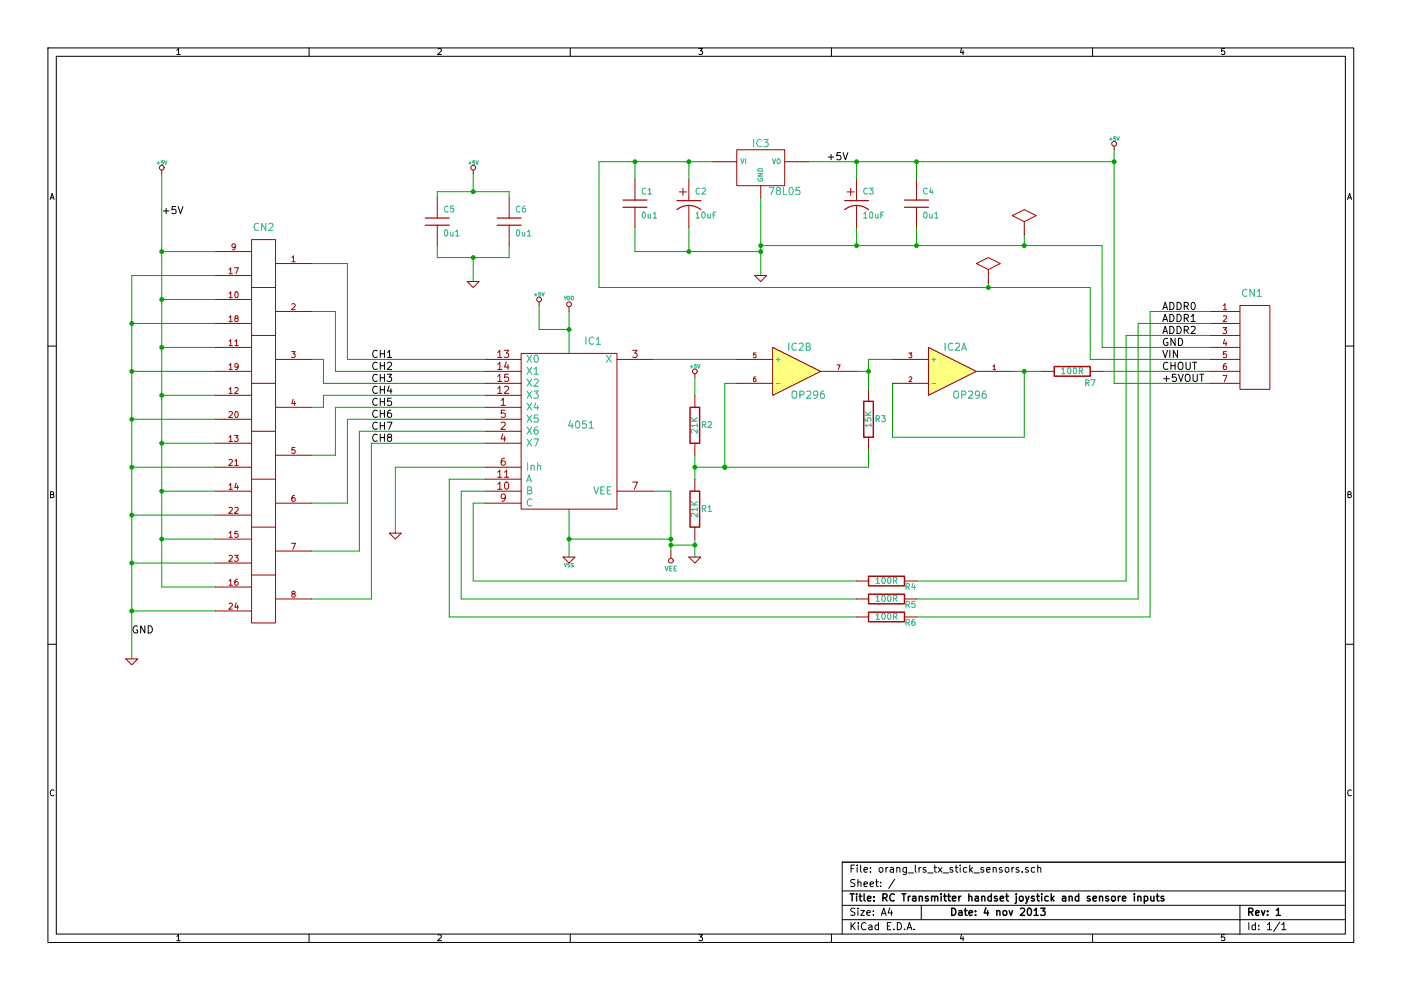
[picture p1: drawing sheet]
<svg xmlns="http://www.w3.org/2000/svg" width="297mm" height="210mm" viewBox="0 0 297 210" stroke-linecap="round" stroke-linejoin="round" font-family="sans-serif">
<g fill="none" stroke="#000" stroke-width=".21">
<path d="M10.2 10.2h276.8v189.6h-276.8zM11.9 11.9h273.3v186.1h-273.3zM37.5 10.7l.3-.4v1.3M37.5 11.6h.7M65.5 10.2v1.7M92.9 10.4l.4-.1 .3 .4-.8 .9h.8M120.9 10.2v1.7M148.2 10.3h.7l-.4 .5 .4 .1v.5l-.2 .2-.5-.2M176.3 10.2v1.7M203.9 10.2l-.3 1h.8M204.2 10.7v.9M231.6 10.2v1.7"/>
<path d="M259.6 10.3h-.6v.6l.2-.1 .4 .1v.5l-.1 .2-.5-.2M10.6 42.3l.4-1.3 .5 1.3M10.8 41.9h.6M285.7 42.3l.4-1.3 .5 1.3M285.9 41.9h.5M10.2 73.4h1.7M246.5 70.7l.5-1.5 .5 1.5M246.7 70.3h.7M247.3 79.7v1.2M248 69.2a.77 .77 0 0 1 .9 .8 .77 .77 0 0 1-.9 .7zM249.4 79.3h-.8l-.1 .8 .3-.2 .5 .1 .1 .2v.5l-.3 .2-.6-.2M249.6 69.2a.77 .77 0 0 1 .9 .8 .77 .77 0 0 1-.9 .7z"/>
<path d="M249.9 79.3l.5 1.6 .5-1.6M251.1 70l.7-.1 .2-.2-.1-.4-.2-.1h-.6v1.5M251.5 70l.5 .7M251.5 79.4a.5 .5 0 0 1 .5 0 .5 .5 0 0 1 .3 .5l-.1 .8-.3 .2a.53 .53 0 0 1-.6-.5v-.5zM252.5 69.3l.6-.1 .3 .4-.9 1.1h.9M253 79.3v1.3l.3 .3h.2l.3-.3v-1.3M254.4 79.3h.8M254.8 79.3v1.6M285.2 73.4h1.8M246.7 80.3h1.2M10.7 104.9l.6-.1v-.4l-.6-.2v1.3h.5l.2-.4-.2-.2M285.8 104.9l.5-.1 .1-.4-.6-.2v1.3h.5l.2-.4-.3-.2"/>
<path d="M10.2 136.6h1.7M285.2 136.6h1.8M11.4 167.6a.55 .55 0 0 0-.7 .1 .55 .55 0 0 0 0 .7l.4 .3 .3-.1M286.5 167.6a.55 .55 0 0 0-.7 .1 .55 .55 0 0 0 0 .7l.4 .3 .3-.1M37.5 198.6l.3-.4v1.2M37.5 199.4h.7M65.5 198v1.8M92.9 198.3l.4-.1 .3 .4-.8 .8h.8M120.9 198v1.8M148.2 198.2h.7l-.4 .5 .4 .1v.5l-.2 .1-.5-.1M176.3 198v1.8M178.6 188.9h106.6"/>
<path d="M178.6 195h106.6M178.6 191.9h106.6M180.4 195.6v1.5M180.4 184.2h.5M180.7 196.3l.6 .8M181.2 183.4h-.8v1.5M181.3 192.6h-.6l-.3 .3 .1 .3 .7 .3v.5l-.3 .1-.5-.1M181.3 186.5h-.6l-.3 .3 .1 .3 .7 .3v.5l-.3 .1-.5-.1M181.3 195.6l-.9 .9M181.7 183.4v.2M181.7 183.9v1M181.9 192.6v.1"/>
<path d="M181.9 187.1l.1-.1a.36 .36 0 0 1 .5 .2v.8M181.9 186.5v1.5M181.9 193.1v1M182 195.6v.2M182 196.1v1M182.5 183.4v1.3l.2 .2M182.5 193.1h.8l-.8 1h.8M183.2 184.4l.7-.1-.1-.3-.4-.1-.2 .3 .1 .7h.5M183.2 187.5l.7-.1-.1-.4h-.4l-.2 .2 .1 .7h.5M183.6 195.8a.72 .72 0 0 0-1 .5 .72 .72 0 0 0 .7 .8l.3-.1M183.8 193.6l.7-.2v-.3h-.5l-.2 .2 .1 .7h.6M184.2 196.2h.6l.1 .9"/>
<path d="M184.5 187.5l.7-.1-.1-.4h-.4l-.2 .2 .1 .7h.5M184.6 184.8v.1M184.6 184v.2M184.9 196.5l-.7 .1a.3 .3 0 0 0 .2 .5h.5M185.2 194v.1M185.2 193.1v.2M185.6 187h.6M185.9 186.5v1.3l.3 .2M186.3 196.2l-.5-.1-.3 .3 .1 .6 .2 .1h.5M186.3 195.6v1.5M186.5 184.1l.2-.2 .4 .2v.7l-.2 .1-.4-.1zM186.7 187.9v.1"/>
<path d="M186.7 187v.2M186.9 194.1l.5-1.5 .5 1.5M187 193.6h.7M187.8 183.9v1M188.1 196.3h.5M188.3 183.9l-.5 .3M188.7 192.5l-.4 1.1h1M188.8 184h.6v.9M188.9 195.6h-.8v1.5h.8M189 193.1v1M189.4 184.3l-.6 .1a.3 .3 0 0 0 .1 .5h.5M189.5 197v.1"/>
<path d="M189.7 186.4l-1.3 2M190.1 184.1l.1-.1a.36 .36 0 0 1 .6 .2v.7M190.1 183.9v1M190.2 195.6a.77 .77 0 0 1 .9 .8 .77 .77 0 0 1-.9 .7zM191.8 197v.1M192.2 183.9v1.3l-.3 .2h-.4M192.2 184l-.5-.1-.3 .3 .1 .6 .2 .1h.5M192.3 197.1l.5-1.5 .5 1.5M192.4 196.7h.8M192.5 185.1h1.2M193.8 197v.1M194.1 183.4v1.3l.2 .2"/>
<path d="M194.8 183.9v1M195.3 183.9l-.5 .3M195.3 191.9v3.1M196.3 184l-.4-.1-.2 .3 .1 .2 .5 .1v.4h-.6M196.7 185.1h1.1M198 183.9h.6M198.2 183.4v1.3l.4 .2M198.9 183.9l.8 1M199.7 183.9l-.8 1M199.9 185.1h1.2M202 184l-.4-.1-.2 .3 .1 .2 .5 .1v.4h-.6M202.5 183.9h.6"/>
<path d="M202.7 183.4v1.3l.4 .2M203.6 183.4v.2M203.6 183.9v1M203.9 198.1l-.3 .9h.8M204.2 198.6v.8M205 184l-.5-.1-.3 .3 .1 .6 .2 .1h.5M205.6 183.4v1.5M205.8 184.4l.4 .5M206.2 183.9l-.6 .6M206.5 185.1h1.2M208.5 184l-.3-.1-.3 .3 .1 .2 .5 .1v.4h-.6M209.2 184.4l.7-.1v-.3l-.5-.1-.2 .3 .1 .7h.6"/>
<path d="M210.6 184.1v-.1a.36 .36 0 0 1 .6 .2v.7M210.6 183.9v1M212.4 184l-.3-.1-.2 .3v.2l.5 .1v.4h-.5M213.2 184.1l.2-.2 .4 .2v.7l-.2 .1-.4-.1zM214.6 183.9v1M215 183.9l-.4 .3M216 184l-.4-.1-.2 .3 .1 .2 .5 .1v.4h-.6M216.7 184.8v.1M218 184l-.4-.1-.2 .3 .1 .2 .5 .1v.4h-.6M219.4 184l-.5-.1-.3 .3 .1 .6 .2 .1h.5M220 184.1l.1-.1a.36 .36 0 0 1 .6 .2v.7M220 183.4v1.5"/>
<path d="M231.6 198v1.8M259.6 198.2h-.6v.6l.2-.1 .4 .1v.5l-.1 .1-.5-.1M262.9 191.9v6.1M264.8 195.6v1.5M266.2 196.2l-.5-.1-.3 .3 .1 .6 .2 .1h.5M266.2 195.6v1.5M266.9 197v.1M266.9 196.2v.1M268.7 196l.5-.4v1.5M268.7 197.1h.9M271.3 195.5l-1.3 2M271.8 196l.4-.4v1.5"/>
<path d="M271.8 197.1h.8M285.2 182.8h-106.6v15.2"/>
</g>
<g fill="none" stroke="#000" stroke-width=".3">
<path d="M180.2 189.5h.9M180.7 189.5v1.5M181.6 189.5v.2M181.6 190v1M182.1 190h.6M182.3 189.5v1.3l.4 .2M183.2 189.5v1.3l.2 .2M183.9 190.5l.8-.1-.1-.3-.4-.1-.3 .2 .1 .8h.6M185.3 190.9v.1M185.3 190.1v.1M187.2 190.3l.7-.1 .2-.2-.1-.3-.2-.2h-.6v1.5M187.6 190.3l.5 .7"/>
<path d="M189.6 189.7a.72 .72 0 0 0-1 .5 .72 .72 0 0 0 .7 .8l.3-.1M191.2 189.5h.9M191.6 189.5v1.5M192.6 190v1M193 190l-.4 .3M193.5 190.1h.6l.1 .9M194.2 190.4l-.7 .1a.3 .3 0 0 0 .2 .5h.5M194.9 190.2l.1-.1a.36 .36 0 0 1 .6 .1v.8M194.9 190v1M196.8 190.1l-.4-.1-.2 .2 .1 .2 .5 .2v.4h-.6M197.5 190.2l.1-.1a.36 .36 0 0 1 .6 .1v.8M197.5 190v1"/>
<path d="M198.2 190.2a.35 .35 0 0 1 .3-.2 .35 .35 0 0 1 .3 .2v.8M199.5 189.5v.2M199.5 190v1M200.1 190h.6M200.3 189.5v1.3l.4 .2M200.9 190h.6M201.1 189.5v1.3l.4 .2M201.8 192.6a.77 .77 0 0 1 .9 .7 .77 .77 0 0 1-.9 .8zM201.9 190.5l.8-.1-.1-.3-.4-.1-.3 .2 .1 .8h.6M203.3 193.1h.6l.1 1M203.3 190v1M203.7 190l-.4 .3"/>
<path d="M204 193.4l-.7 .2a.3 .3 0 0 0 .2 .5l.5-.1M204.5 193.1h.6M204.7 192.6v1.3l.4 .2M205.4 190.2l.1-.1a.36 .36 0 0 1 .6 .1v.8M205.4 189.5v1.5M205.5 193.6l.7-.2-.1-.3h-.4l-.2 .2v.7h.6M206.8 190.1h.6v.9M206.8 194v.1M206.8 193.1v.2M207.4 190.4l-.6 .1a.3 .3 0 0 0 .1 .5h.5M208.2 190.2v-.1a.36 .36 0 0 1 .6 .1v.8M208.2 190v1"/>
<path d="M209 192.5l-.3 1.1h.9M209.4 193.1v1M210.2 190.1l-.4-.1-.4 .3 .1 .6 .3 .1h.4M210.2 189.5v1.5M211.4 193.2v-.1a.36 .36 0 0 1 .6 .2v.8M211.4 193.1v1M211.4 190.1l-.4-.1-.2 .2 .1 .2 .5 .2v.4h-.6M212.1 190.5l.7-.1-.1-.3-.4-.1-.2 .2v.8h.6M212.7 193.2l.3-.1 .4 .1v.8l-.2 .1-.5-.1zM213.2 190h.6M213.4 189.5v1.3l.4 .2M214 193.1l.3 1 .4-1"/>
<path d="M215.5 190v1.3l-.3 .2M215.5 189.5v.2M216.3 190.1l.3-.1 .3 .3v.5l-.3 .2-.5-.2zM216.4 192.7l.5-.1 .3 .4-.9 1.1h.9M217.4 190l.4 1M218 192.7l.2-.1a.81 .81 0 0 1 .5 .7 .81 .81 0 0 1-.5 .8l-.2-.1-.2-.5zM218.2 190l-.5 1.4-.3 .1M219.3 193l.4-.4v1.5M219.3 190.1l-.4-.1-.2 .2v.2l.6 .2v.4h-.6M219.3 194.1h.8M219.8 190h.6M220 189.5v1.3l.4 .2"/>
<path d="M220.6 192.6h1l-.5 .5 .4 .2v.7l-.2 .1-.7-.1M220.9 189.5v.2M220.9 190v1M222.3 190.1l-.5-.1-.3 .3 .1 .6 .2 .1h.5M222.9 189.5v1.5M223 190.4l.5 .6M223.5 190l-.6 .6M225.3 190.1h.6l.1 .9M226 190.4l-.7 .1a.3 .3 0 0 0 .2 .5h.5M226.7 190.2v-.1a.36 .36 0 0 1 .6 .1v.8M226.7 190v1M228.7 190.1l-.4-.1-.3 .3v.6l.3 .1h.4"/>
<path d="M228.7 189.5v1.5M231.1 190.1l-.4-.1-.2 .2 .1 .2 .5 .2v.4h-.6M231.7 190.5l.8-.1-.1-.3-.4-.1-.3 .2 .1 .8h.6M233.1 190.2l.1-.1a.36 .36 0 0 1 .6 .1v.8M233.1 190v1M235 190.1l-.4-.1-.2 .2 .1 .2 .5 .2v.4h-.6M235.7 190.2l.3-.2 .4 .2v.7l-.2 .1-.5-.1zM237.1 190v1M237.5 190l-.4 .3M238 190.5l.7-.1-.1-.3-.4-.1-.2 .2v.8h.6M240.5 189.5v.2M240.5 190v1"/>
<path d="M241.2 190.2l.1-.1a.36 .36 0 0 1 .6 .1v.8M241.2 190v1M242.6 190.1l.5-.1 .3 .3-.1 .6-.2 .1h-.5M242.6 190v1.5M244 190l.1 1h.3l.3-.1M244.7 190v1M245.2 190h.5M245.4 189.5v1.3l.3 .2M246.7 190.1l-.3-.1-.2 .2v.2l.5 .2v.4h-.5M264.8 193.4l.7-.1 .2-.2-.1-.4-.2-.1h-.6v1.5M265.2 193.4l.5 .7M266.2 193.6l.8-.2-.1-.3h-.5l-.2 .2 .1 .7h.6"/>
<path d="M267.5 193.1l.3 1 .4-1M268.8 194v.1M268.8 193.1v.2M270.6 193l.4-.4v1.5M270.6 194.1h.9"/>
</g>
<circle cx="100.3" cy="54.6" r=".41" fill="#00a000"/>
<g fill="none" stroke="#00a000" stroke-width=".21">
<path d="M100.3 54.6v5.1"/>
<circle cx="100.3" cy="54.6" r=".41"/>
</g>
<circle cx="100.3" cy="40.6" r=".41" fill="#00a000"/>
<g fill="none" stroke="#00a000" stroke-width=".21">
<path d="M100.3 36.8v3.8M120.7 66v8.9M256.5 68.6h-15.2v58.4h-47M102.9 106.7h-2.6v16.5h81.3M102.9 101.6h-7.6v29.2h86.3"/>
<circle cx="100.3" cy="40.6" r=".41"/>
</g>
<circle cx="142.2" cy="115.6" r=".41" fill="#00a000"/>
<circle cx="142.2" cy="115.6" r=".41" fill="none" stroke="#00a000" stroke-width=".21"/>
<circle cx="147.3" cy="115.6" r=".41" fill="#00a000"/>
<g fill="none" stroke="#00a000" stroke-width=".21">
<path d="M102.9 99.1h-19.1v13.9M142.2 115.6h5.1"/>
<circle cx="147.3" cy="115.6" r=".41"/>
</g>
<circle cx="209.5" cy="61" r=".41" fill="#00a000"/>
<g fill="none" stroke="#00a000" stroke-width=".21">
<path d="M209.6 59.7v1.3M147.3 80v3.8"/>
<circle cx="209.5" cy="61" r=".41"/>
</g>
<circle cx="27.9" cy="129.5" r=".41" fill="#00a000"/>
<g fill="none" stroke="#00a000" stroke-width=".21">
<path d="M27.9 58.4v81.3M147.3 114.3v3.8"/>
<circle cx="27.9" cy="129.5" r=".41"/>
</g>
<circle cx="194.3" cy="52.1" r=".41" fill="#00a000"/>
<g fill="none" stroke="#00a000" stroke-width=".21">
<path d="M194.3 48.3v3.8M233.7 52.1v21.6h22.8"/>
<circle cx="194.3" cy="52.1" r=".41"/>
</g>
<circle cx="161.3" cy="52.1" r=".41" fill="#00a000"/>
<g fill="none" stroke="#00a000" stroke-width=".21">
<path d="M161.3 52.1h72.4"/>
<circle cx="161.3" cy="52.1" r=".41"/>
</g>
<circle cx="161.3" cy="53.3" r=".41" fill="#00a000"/>
<g fill="none" stroke="#00a000" stroke-width=".21">
<path d="M134.6 48.3v5h26.7"/>
<circle cx="161.3" cy="53.3" r=".41"/>
</g>
<circle cx="34.3" cy="63.5" r=".41" fill="#00a000"/>
<g fill="none" stroke="#00a000" stroke-width=".21">
<path d="M34.3 63.5h11.4"/>
<circle cx="34.3" cy="63.5" r=".41"/>
</g>
<circle cx="34.3" cy="83.8" r=".41" fill="#00a000"/>
<g fill="none" stroke="#00a000" stroke-width=".21">
<path d="M34.3 83.8h11.4"/>
<circle cx="34.3" cy="83.8" r=".41"/>
</g>
<circle cx="34.3" cy="104.1" r=".41" fill="#00a000"/>
<g fill="none" stroke="#00a000" stroke-width=".21">
<path d="M34.3 36.8v87.7h11.4M34.3 104.1h11.4"/>
<circle cx="34.3" cy="104.1" r=".41"/>
</g>
<circle cx="27.9" cy="119.4" r=".41" fill="#00a000"/>
<g fill="none" stroke="#00a000" stroke-width=".21">
<path d="M27.9 119.4h17.8"/>
<circle cx="27.9" cy="119.4" r=".41"/>
</g>
<circle cx="27.9" cy="99.1" r=".41" fill="#00a000"/>
<g fill="none" stroke="#00a000" stroke-width=".21">
<path d="M27.9 99.1h17.8"/>
<circle cx="27.9" cy="99.1" r=".41"/>
</g>
<circle cx="27.9" cy="78.7" r=".41" fill="#00a000"/>
<g fill="none" stroke="#00a000" stroke-width=".21">
<path d="M27.9 58.4h17.8M66 55.9h7.7v20.3h29.2M27.9 78.7h17.8M66 76.2h2.6v5.1h34.3M102.9 91.4h-26.7v25.4h-10.2M102.9 86.4h-31.8v10.1h-5.1"/>
<circle cx="27.9" cy="78.7" r=".41"/>
</g>
<circle cx="217.2" cy="78.7" r=".41" fill="#00a000"/>
<g fill="none" stroke="#00a000" stroke-width=".21">
<path d="M217.2 78.7v14h-28v-11.4"/>
<circle cx="217.2" cy="78.7" r=".41"/>
</g>
<circle cx="146" cy="34.3" r=".41" fill="#00a000"/>
<g fill="none" stroke="#00a000" stroke-width=".21">
<path d="M146.1 34.3v3.8"/>
<circle cx="146" cy="34.3" r=".41"/>
</g>
<circle cx="194.3" cy="34.3" r=".41" fill="#00a000"/>
<g fill="none" stroke="#00a000" stroke-width=".21">
<path d="M171.5 34.3h64.7M194.3 34.3v3.8M236.2 81.3h20.3"/>
<circle cx="194.3" cy="34.3" r=".41"/>
</g>
<circle cx="184.1" cy="78.7" r=".41" fill="#00a000"/>
<g fill="none" stroke="#00a000" stroke-width=".21">
<path d="M181.6 78.7h2.6"/>
<circle cx="184.1" cy="78.7" r=".41"/>
</g>
<circle cx="147.3" cy="99.1" r=".41" fill="#00a000"/>
<g fill="none" stroke="#00a000" stroke-width=".21">
<path d="M138.4 76.2h17.8M147.3 96.5v5.1M156.2 81.3h-2.5v17.8M184.2 95.3v3.8h-36.9"/>
<circle cx="147.3" cy="99.1" r=".41"/>
</g>
<circle cx="153.7" cy="99.1" r=".41" fill="#00a000"/>
<g fill="none" stroke="#00a000" stroke-width=".21">
<path d="M151.1 34.3h-24.1v26.7h104.1v15.2h25.4M181.6 34.3v3.8M256.5 66h-12.7v64.8h-49.5M256.5 71.1h-17.7v52.1h-44.5"/>
<circle cx="153.7" cy="99.1" r=".41"/>
</g>
<circle cx="181.6" cy="34.3" r=".41" fill="#00a000"/>
<g fill="none" stroke="#00a000" stroke-width=".21">
<path d="M134.6 34.3v3.8"/>
<circle cx="181.6" cy="34.3" r=".41"/>
</g>
<circle cx="134.6" cy="34.3" r=".41" fill="#00a000"/>
<g fill="none" stroke="#00a000" stroke-width=".21">
<path d="M189.2 76.2h-5v6.4M214.6 78.7h6.4"/>
<circle cx="134.6" cy="34.3" r=".41"/>
</g>
<circle cx="153.7" cy="99.1" r=".41" fill="#00a000"/>
<g fill="none" stroke="#00a000" stroke-width=".21">
<path d="M27.9 68.6h17.8M66 66h5.1v12.7h31.8M102.9 83.8h-34.3v2.6h-2.6M102.9 88.9h-29.2v17.8h-7.7M102.9 94h-24.2v33h-12.7"/>
<circle cx="153.7" cy="99.1" r=".41"/>
</g>
<circle cx="27.9" cy="68.6" r=".41" fill="#00a000"/>
<g fill="none" stroke="#00a000" stroke-width=".21">
<path d="M27.9 88.9h17.8"/>
<circle cx="27.9" cy="68.6" r=".41"/>
</g>
<circle cx="27.9" cy="88.9" r=".41" fill="#00a000"/>
<g fill="none" stroke="#00a000" stroke-width=".21">
<path d="M27.9 109.2h17.8"/>
<circle cx="27.9" cy="88.9" r=".41"/>
</g>
<circle cx="27.9" cy="109.2" r=".41" fill="#00a000"/>
<g fill="none" stroke="#00a000" stroke-width=".21">
<path d="M34.3 114.3h11.4M27.9 129.5h17.8"/>
<circle cx="27.9" cy="109.2" r=".41"/>
</g>
<circle cx="34.3" cy="114.3" r=".41" fill="#00a000"/>
<g fill="none" stroke="#00a000" stroke-width=".21">
<path d="M34.3 94h11.4"/>
<circle cx="34.3" cy="114.3" r=".41"/>
</g>
<circle cx="34.3" cy="94" r=".41" fill="#00a000"/>
<g fill="none" stroke="#00a000" stroke-width=".21">
<path d="M34.3 73.7h11.4"/>
<circle cx="34.3" cy="94" r=".41"/>
</g>
<circle cx="34.3" cy="73.7" r=".41" fill="#00a000"/>
<g fill="none" stroke="#00a000" stroke-width=".21">
<path d="M34.3 53.3h11.4"/>
<circle cx="34.3" cy="73.7" r=".41"/>
</g>
<circle cx="34.3" cy="53.3" r=".41" fill="#00a000"/>
<g fill="none" stroke="#00a000" stroke-width=".21">
<path d="M146.1 48.3v5"/>
<circle cx="34.3" cy="53.3" r=".41"/>
</g>
<circle cx="146" cy="53.3" r=".41" fill="#00a000"/>
<g fill="none" stroke="#00a000" stroke-width=".21">
<path d="M181.6 48.3v3.8"/>
<circle cx="146" cy="53.3" r=".41"/>
</g>
<circle cx="181.6" cy="52.1" r=".41" fill="#00a000"/>
<g fill="none" stroke="#00a000" stroke-width=".21">
<path d="M161.3 41.9v16.5M217.2 49.5v2.6M138.4 104.1h3.8v12.7"/>
<circle cx="181.6" cy="52.1" r=".41"/>
</g>
<circle cx="217.2" cy="52.1" r=".41" fill="#00a000"/>
<g fill="none" stroke="#00a000" stroke-width=".21">
<path d="M236.2 31.8v49.5"/>
<circle cx="217.2" cy="52.1" r=".41"/>
</g>
<circle cx="236.2" cy="34.3" r=".41" fill="#00a000"/>
<g fill="none" stroke="#00a000" stroke-width=".21">
<path d="M120.7 108v10.1M120.7 114.3h21.5"/>
<circle cx="236.2" cy="34.3" r=".41"/>
</g>
<circle cx="142.2" cy="114.3" r=".41" fill="#00a000"/>
<circle cx="142.2" cy="114.3" r=".41" fill="none" stroke="#00a000" stroke-width=".21"/>
<circle cx="120.6" cy="114.3" r=".41" fill="#00a000"/>
<g fill="none" stroke="#00a000" stroke-width=".21">
<path d="M114.3 64.8v5.1h6.4"/>
<circle cx="120.6" cy="114.3" r=".41"/>
</g>
<circle cx="120.6" cy="69.9" r=".41" fill="#00a000"/>
<g fill="none" stroke="#00a000" stroke-width=".21">
<path d="M92.7 41.9v-1.3h15.3v1.3M92.7 52.1v2.5h15.3v-2.5M233.7 78.7h22.8M102.9 104.1h-5.1v22.9h83.8"/>
<circle cx="120.6" cy="69.9" r=".41"/>
</g>
<g fill="none" stroke="#a00000" stroke-width=".21">
<path d="M34.3 36.1v.7M100.3 36.1v.7M236.2 31v.8M45.7 53.3h7.6M45.7 58.4h7.6M48.6 57.2l.3-.4v1.2M48.6 58h.7M49.7 56.8h.8l-.5 1.2M49.9 52.2l-.2 .3-.4-.1-.1-.6 .5-.1 .2 .2-.1 .8-.1 .2-.4 .1M53.3 50.8h5.1v81.3h-5.1zM58.4 55.9h7.6M61.9 54.6l.3-.4v1.3"/>
<path d="M61.9 55.5h.7M92.7 41.9v4.3M92.7 47.8v4.3M99.1 59.7h2.5l-1.3 1.3zM108 41.9v4.3M108 47.8v4.3M160 58.4h2.6l-1.3 1.3zM207 55.9l2.6-1.3 2.5 1.3-2.5 1.3zM209.6 59.7h.1M209.6 57.2v2.5M214.6 45.7l2.6-1.2 2.5 1.2-2.5 1.3zM217.2 49.5h.1"/>
<path d="M217.2 47v2.5M45.7 78.7h7.6M45.7 63.5h7.6M45.7 73.7h7.6M45.7 68.6h7.6M48.6 62.2l.3-.4v1.3M48.6 72.4l.3-.4v1.3M48.6 67.3l.3-.4v1.3M48.6 77.5l.3-.4v1.3M48.6 63.1h.7M48.6 73.3h.7M48.6 68.2h.7"/>
<path d="M48.6 78.4h.7M49.8 72.4l.3-.4v1.3M49.8 73.3h.7M49.9 62l.2-.2a.67 .67 0 0 1 .4 .7 .67 .67 0 0 1-.4 .6l-.3-.5zM50 67.5l-.2-.1v-.3l.5-.2 .1 .2v.3l-.5 .1-.1 .2v.3l.2 .2h.3l.2-.2-.1-.4-.1-.1M50.5 77.6l-.2 .3-.4-.1-.1-.6 .5-.1 .2 .2-.1 .8-.1 .2-.4 .1M53.3 61h5.1M53.3 71.1h5.1M58.4 66h7.6M58.4 76.2h7.6M61.8 74.5h.8l-.4 .5 .3 .2v.5l-.1 .1-.6-.1M61.9 64.5l.5-.1 .2 .4-.8 .9h.8"/>
<path d="M114.3 64v.8M120.7 65v1M147.3 79.2v.8M221 78.7h2.5M231.1 78.7h2.6M45.7 88.9h7.6M45.7 99.1h7.6M45.7 83.8h7.6M45.7 94h7.6M48.6 87.4l.4-.2 .3 .4-.8 .9h.8M48.6 97.5l.4-.1 .3 .4-.8 .9h.8M48.6 82.6l.3-.4v1.2"/>
<path d="M48.6 92.7l.3-.4v1.3M48.6 83.4h.7M48.6 93.6h.7M49.7 92.3h.8l-.4 .5 .3 .1v.6l-.1 .1-.6-.1M49.8 97.8l.3-.4v1.3M49.8 82.3l.5-.1 .2 .4-.8 .8h.8M49.8 98.7h.7M49.9 87.4l.2-.2a.67 .67 0 0 1 .4 .7 .67 .67 0 0 1-.4 .6l-.3-.5zM53.3 81.3h5.1M53.3 91.4h5.1M58.4 86.4h7.6M58.4 96.5h7.6"/>
<path d="M62.2 84.7l-.3 .9h.7M62.5 85.1v.9M62.5 94.9h-.6v.6l.2-.1 .4 .1v.5l-.1 .1-.5-.1M45.7 109.2h7.6M45.7 119.4h7.6M45.7 104.1h7.6M45.7 114.3h7.6M48.6 107.7l.4-.1 .3 .4-.8 .8h.8M48.6 117.9l.4-.2 .3 .4-.8 .9h.8M48.6 102.9l.3-.4v1.3M48.6 113l.3-.4v1.3M48.6 103.8h.7"/>
<path d="M48.6 113.9h.7M49.7 117.7h.8l-.4 .5 .3 .1v.6l-.1 .1-.6-.1M49.8 107.7l.5-.1 .2 .4-.8 .8h.8M50.1 102.4l-.3 1h.7M50.4 102.9v.9M50.4 112.6h-.6v.7l.2-.2 .4 .2v.5l-.1 .1-.5-.1M53.3 101.6h5.1M53.3 111.8h5.1M58.4 106.7h7.6M58.4 116.8h7.6M61.8 115.2h.8l-.5 1.3M62.5 105h-.3l-.3 .3v.8l.2 .2 .4-.1 .1-.4-.2-.3h-.3l-.2 .3"/>
<path d="M82.6 113h2.5l-1.3 1.3zM119.4 118.1h2.5l-1.2 1.3zM142.2 116.8v1.6M146.1 118.1h2.5l-1.3 1.3zM26.7 139.7h2.5l-1.3 1.3zM45.7 129.5h7.6M45.7 124.5h7.6M48.6 128l.4-.1 .3 .4-.8 .9h.8M48.6 123.2l.3-.4v1.3M48.6 124.1h.7M50.1 127.8l-.3 1h.7M50.4 122.8h-.3l-.3 .3v.8l.2 .2 .4-.1 .1-.5-.2-.2h-.3l-.2 .2"/>
<path d="M50.4 128.3v.9M53.3 121.9h5.1M58.4 127h7.6M62.1 125.9l-.2-.1v-.3l.5-.2 .1 .2v.3l-.5 .2-.1 .1v.3l.2 .2h.3l.2-.2-.1-.4-.1-.1M181.6 130.8h2.6M181.6 127h2.6M181.6 123.2h2.6M191.8 130.8h2.5M191.8 127h2.5M191.8 123.2h2.5"/>
<circle cx="34.3" cy="35.6" r=".51"/>
<circle cx="100.3" cy="35.6" r=".51"/>
<circle cx="236.2" cy="30.5" r=".51"/>
<circle cx="114.3" cy="63.5" r=".51"/>
<circle cx="120.6" cy="64.5" r=".51"/>
<circle cx="147.3" cy="78.7" r=".51"/>
<circle cx="142.2" cy="118.9" r=".51"/>
</g>
<g fill="none" stroke="#00a0a0" stroke-width=".21">
<path d="M33.3 34.6h.6M33.6 34.3v.5M34.6 34.1h-.4v.3h.4v.3l-.1 .1h-.3M34.9 34.1l.2 .7 .3-.7M99.3 34.6h.6M99.6 34.3v.5M100.6 34.1h-.3v.3h.3l.1 .3-.2 .1h-.2M100.9 34.1l.3 .7 .2-.7M235.2 29.5h.6M235.5 29.2v.6M236.5 29h-.3l-.1 .4 .4-.1 .1 .3-.2 .2-.3-.1M236.8 29l.3 .8 .2-.8"/>
<path d="M54.8 47.5a.72 .72 0 0 0-1 .5 .72 .72 0 0 0 .7 .9l.3-.2M56.4 47.3v1.6l-.9-1.6v1.6M57 47.5l.6-.2 .3 .5-1 1.1h1M94.3 48.9l.2-.1a.67 .67 0 0 1 .5 .6 .67 .67 0 0 1-.5 .6l-.3-.4zM95 43.8a.55 .55 0 0 0-.7 .1 .55 .55 0 0 0 0 .8l.3 .3 .4-.2M95.5 49.2l.1 .8 .4-.1M96 49.2v.8M96.2 43.7h-.6l-.1 .6 .2-.1 .5 .1v.5l-.2 .2-.5-.2M96.6 49.1l.4-.3v1.2M96.6 50h.7M109.6 48.9l.2-.1a.67 .67 0 0 1 .4 .6 .67 .67 0 0 1-.4 .6l-.3-.4zM110.2 43.8a.55 .55 0 0 0-.7 .1 .55 .55 0 0 0 0 .8l.4 .3 .3-.2"/>
<path d="M110.7 49.2l.1 .8 .5-.1M111.3 49.2v.8M111.3 43.7h-.2l-.3 .3-.1 .7 .3 .3 .4-.2 .1-.4-.3-.2h-.2l-.3 .2M111.8 49.1l.4-.3v1.2M111.8 50h.7M113.3 62.5h.6M113.6 62.2v.6M114.6 62h-.4v.4h.4l.1 .2-.2 .2-.3-.1M114.9 62l.2 .8 .3-.8M119.6 62.8l.3 .8 .2-.8M120.4 62.8a.38 .38 0 0 1 .4 .4 .38 .38 0 0 1-.4 .4zM121.2 62.8a.38 .38 0 0 1 .4 .4 .38 .38 0 0 1-.4 .4z"/>
<path d="M146.3 77.7h.6M146.6 77.4v.6M147.6 77.3h-.3l-.1 .3h.4l.1 .3-.2 .1h-.3M147.9 77.3l.3 .7 .2-.7M225.1 78.4l.4-.4v1.2M225.1 79.2h.7M226.4 78.1l.2-.1a.67 .67 0 0 1 .5 .6 .67 .67 0 0 1-.5 .6l-.3-.4zM227.7 78.1l.1-.1a.67 .67 0 0 1 .5 .6 .67 .67 0 0 1-.5 .6l-.2-.4zM228.8 78.6h.6l.1-.5-.7-.1v1.2M229.1 78.6l.4 .6M230.2 81.2l.6-.1 .1-.5-.7-.1v1.3M230.5 81.2l.4 .6"/>
<path d="M231.3 80.5h.9l-.6 1.3M119.7 119.4l.2 .8 .3-.8M120.8 119.5h-.4v.2l.4 .3-.4 .2M121.6 119.5h-.4v.2l.4 .3-.5 .2M141 120l.3 1.1 .4-1.1M142 120.5h.3M142.5 120h-.5v1.1h.5M142.9 120.5h.4M143.4 120h-.5v1.1h.5M185.8 130.4l.3-.4v1.3M185.8 126.6l.3-.4v1.3M185.8 122.8l.3-.4v1.3"/>
<path d="M185.8 131.3h.7M185.8 127.5h.7M185.8 123.7h.7M187.1 130.2l.1-.2a.67 .67 0 0 1 .5 .7 .67 .67 0 0 1-.5 .6l-.2-.5zM187.1 126.4l.1-.2a.67 .67 0 0 1 .5 .7 .67 .67 0 0 1-.5 .6l-.2-.5zM187.1 122.6l.1-.2a.67 .67 0 0 1 .5 .7 .67 .67 0 0 1-.5 .6l-.2-.5zM188.3 130.2l.2-.2a.67 .67 0 0 1 .4 .7 .67 .67 0 0 1-.4 .6l-.3-.5zM188.3 126.4l.2-.2a.67 .67 0 0 1 .4 .7 .67 .67 0 0 1-.4 .6l-.3-.5zM188.3 122.6l.2-.2a.67 .67 0 0 1 .4 .7 .67 .67 0 0 1-.4 .6l-.3-.5zM189.5 130.7h.6v-.5l-.6-.2v1.3M189.5 126.9l.6-.1v-.4l-.6-.2v1.3M189.5 123.1l.6-.1v-.4l-.6-.2v1.3"/>
<path d="M189.8 130.7l.4 .6M189.8 126.9l.4 .6M189.8 123.1l.4 .6M192.1 132l.6-.1 .1-.5-.7-.1v1.3M192.1 128.2l.6-.1 .1-.5-.7-.1v1.3M192.1 124.4l.6-.1 .1-.5-.7-.1v1.3M192.4 132l.4 .6M192.4 128.2l.4 .6M192.4 124.4l.4 .6M193.6 123.6l-.3 1h.8M193.9 131.3h-.2l-.3 .3-.1 .8 .2 .2 .5-.1v-.4l-.2-.3h-.3l-.2 .3M193.9 124.1v.9"/>
<path d="M194 127.5h-.6l-.1 .6 .2-.1 .5 .1v.6l-.2 .1-.5-.1"/>
</g>
<path d="M90.2 47.8h5.1M90.2 46.2h5.1M105.4 47.8h5.1M105.4 46.2h5.1" fill="none" stroke="#a00000" stroke-width=".25"/>
<path d="M223.5 77.7h7.6v2.1h-7.6zM184.2 129.8h7.6v2h-7.6zM184.2 126h7.6v2h-7.6zM184.2 122.2h7.6v2h-7.6z" fill="none" stroke="#a00000" stroke-width=".3"/>
<g fill="none" stroke="#000" stroke-width=".21">
<path d="M175.6 33.3h1.2M176.2 32.7v1.2M178.2 32.4h-.7l-.1 .7 .2-.2 .6 .1 .1 .2-.1 .6-.2 .1-.6-.1M178.7 32.4l.5 1.5 .6-1.5M34.6 44.7h1.2M35.2 44.2v1.1M37.3 43.8h-.8l-.1 .7 .3-.1 .5 .1 .1 .2v.5l-.3 .1-.6-.1M37.8 43.8l.5 1.5 .5-1.5M80 79.5a.72 .72 0 0 0-1 .5 .72 .72 0 0 0 .7 .9l.3-.2M80 77a.72 .72 0 0 0-1 .5 .72 .72 0 0 0 .7 .8l.3-.1M80 74.4a.72 .72 0 0 0-1 .5 .72 .72 0 0 0 .7 .9l.3-.1M80.6 77.5h.9"/>
<path d="M80.6 74.3v1.5M80.6 76.8v1.5M80.6 79.3v1.6M80.6 75h.9M81.5 74.3v1.5M81.5 76.8v1.5M81.5 79.3v1.6M82.1 79.3h.9l-.5 .6 .5 .2v.6l-.3 .2-.6-.2M82.1 77l.6-.2 .3 .4-.9 1.1h.9M82.1 74.7l.5-.4v1.5M82.1 75.8h.9M246.5 68.2l.5-1.6 .5 1.6"/>
<path d="M246.5 65.6l.5-1.5 .5 1.5M246.5 74.3l.5 1.5 .5-1.5M246.7 67.7h.7M246.7 65.2h.7M247.5 71.8a.7 .7 0 0 0-.9 .7 .7 .7 0 0 0 1 .6v-.5h-.3M247.6 77a.72 .72 0 0 0-1 .5 .72 .72 0 0 0 .7 .8l.3-.1M248 66.6a.77 .77 0 0 1 .9 .8 .77 .77 0 0 1-.9 .8zM248 64.1a.77 .77 0 0 1 .9 .8 .77 .77 0 0 1-.9 .7zM248 74.3v1.5M248.3 76.8v1.5M248.3 77.5h.8M249.1 71.7v1.6l-.8-1.6v1.6"/>
<path d="M249.1 76.8v1.5M249.6 66.6a.77 .77 0 0 1 .9 .8 .77 .77 0 0 1-.9 .8zM249.6 64.1a.77 .77 0 0 1 .9 .8 .77 .77 0 0 1-.9 .7zM249.7 74.3v1.5l-.9-1.5v1.5M249.9 71.7a.77 .77 0 0 1 .9 .8 .77 .77 0 0 1-.9 .8zM250 76.9a.5 .5 0 0 1 .5 0 .5 .5 0 0 1 .3 .4l-.1 .8-.3 .2a.53 .53 0 0 1-.6-.5v-.5zM251.1 67.5l.7-.1 .2-.2-.1-.4-.2-.2h-.6v1.6M251.1 64.9l.7-.1 .2-.2-.1-.3-.2-.2h-.6v1.5M251.5 76.8v1.3l.3 .2h.2l.3-.2v-1.3M251.5 67.5l.5 .7M251.5 64.9l.5 .7M252.5 67.1l.5-.5v1.6"/>
<path d="M252.5 68.2h.9M252.7 64.3l.2-.2a.81 .81 0 0 1 .5 .8 .81 .81 0 0 1-.5 .7l-.2-.1-.2-.5zM252.9 76.8h.8M253.3 76.8v1.5M80 92.2a.72 .72 0 0 0-1 .5 .72 .72 0 0 0 .7 .9l.3-.2M80 89.7a.72 .72 0 0 0-1 .5 .72 .72 0 0 0 .7 .8l.3-.1M80 87.1a.72 .72 0 0 0-1 .5 .72 .72 0 0 0 .7 .9l.3-.1M80 84.6a.72 .72 0 0 0-1 .5 .72 .72 0 0 0 .7 .9l.3-.2M80 82a.72 .72 0 0 0-1 .5 .72 .72 0 0 0 .7 .9l.3-.1M80.6 81.9v1.5M80.6 84.4v1.6M80.6 87v1.5"/>
<path d="M80.6 89.5v1.5M80.6 92v1.6M80.6 92.8h.9M80.6 90.2h.9M80.6 87.7h.9M80.6 85.2h.9M80.6 82.6h.9M80.6 80.1h.9M81.5 81.9v1.5M81.5 84.4v1.6M81.5 87v1.5M81.5 89.5v1.5"/>
<path d="M81.5 92v1.6M82.1 89.5h1l-.7 1.5M82.4 92.7l-.3-.3 .1-.2 .2-.2 .5 .1 .1 .3v.2l-.7 .2-.2 .2 .1 .4 .2 .2h.3l.3-.3v-.3l-.3-.3M82.5 81.8l-.4 1.1h1M82.9 87h-.5a.99 .99 0 0 0 0 1.5l.6-.1v-.5l-.3-.3h-.4l-.2 .3M82.9 82.4v1M83 84.4h-.8l-.1 .8 .3-.2 .5 .1 .1 .2v.5l-.3 .2-.6-.2M29.1 132.8a.7 .7 0 0 0-.9 .7 .7 .7 0 0 0 1 .6v-.5h-.3M30.7 132.7v1.5l-.9-1.5v1.5M31.4 132.7a.77 .77 0 0 1 .9 .8 .77 .77 0 0 1-.9 .7z"/>
</g>
<path d="M196.9 73.7l10.1 5-10.1 5.1z" fill="#ffff80"/>
<path d="M196.9 73.7l10.1 5-10.1 5.1z" fill="none" stroke="#ffff80" stroke-width=".21"/>
<g fill="none" stroke="#a00000" stroke-width=".21">
<path d="M134.6 38.1v4.3M144.8 39.9v1.6M146.1 38.1v4.3M151.1 34.3h5.1M156.2 31.8h10.2v7.6h-10.2zM161.3 39.4v2.5M166.4 34.3h5.1M180.4 39.9v1.6M181.6 38.1v4.3M194.3 38.1v4.3M134.6 43.9v4.4M144 40.7h1.6"/>
<path d="M146.1 43.7v4.6M179.6 40.7h1.5M181.6 43.7v4.6M194.3 43.9v4.4M189.2 76.2h7.7M192.7 74.8h.6l-.3 .4 .3 .1v.4h-.6M196.9 73.7l10.1 5-10.1 5.1zM207 78.7h7.6M210.5 77.7l.3-.3v1M210.5 78.4h.6M256.5 78.7h6.4M256.5 76.2h6.4"/>
<path d="M256.5 66h6.4M256.5 68.6h6.4M256.5 71.1h6.4M256.5 73.7h6.4M259.3 69.5h.8l-.5 .5 .4 .1v.5l-.2 .1-.5-.1M259.3 79.6h.8l-.5 1.3M259.4 64.8l.3-.4v1.3M259.4 67.1l.4-.2 .3 .4-.8 .9h.8M259.4 65.7h.7M259.6 72l-.2 .9h.7M259.9 77.1h-.2l-.3 .3v.7l.2 .3 .4-.2 .1-.4-.3-.2h-.2l-.2 .2M259.9 72.4v.9"/>
<path d="M260 74.5h-.6v.7l.1-.2 .5 .2v.5l-.2 .1-.4-.1M262.9 64.8h6.3v17.8h-6.3zM147.3 83.8v2.6M147.3 94v2.5M184.2 82.6v2.5M184.2 92.7v2.6M189.2 81.3h7.7M192.8 80l.3-.1 .2 .3-.6 .7h.6M256.5 81.3h6.4M147.3 101.6v2.5M147.3 111.8v2.5"/>
</g>
<g fill="none" stroke="#00a0a0" stroke-width=".21">
<path d="M157.1 33.7l.3 1 .3-1M158.1 33.7v1M159.8 29.6v1.5M160.7 36.8h1l-1 .5h1M160.7 37.8a.45 .45 0 0 0 .5 .6 .45 .45 0 0 0 .4-.6h-.3v.2M160.8 35.8a.53 .53 0 0 1 .6-.1 .53 .53 0 0 1 .3 .6h-1zM161.4 29.7a.72 .72 0 0 0-1 .5 .72 .72 0 0 0 .7 .9l.3-.1M161.9 29.6h1l-.5 .5 .4 .2v.7l-.2 .1-.7-.1M163.1 39.7h1l-.7 1.5M163.8 33.7l.3 1 .3-1M164.9 33.7h.3l.2 .1v.6l-.2 .3-.4-.2zM166.1 39.7v1.5h.8"/>
<path d="M167.5 39.8l.2-.1a.81 .81 0 0 1 .5 .8 .81 .81 0 0 1-.5 .7 .98 .98 0 0 1-.2-1.4zM169.5 39.7h-.7l-.1 .8 .3-.2 .5 .1 .1 .2-.1 .5-.2 .1-.6-.1M184.3 39.9h.8l-.4 .5 .4 .1v.5l-.2 .1-.6-.1M197.4 39.8l-.3 .9h.8M136.2 45.1l.2-.1a.67 .67 0 0 1 .5 .6 .67 .67 0 0 1-.5 .6l-.3-.5zM136.9 40a.55 .55 0 0 0-.7 .1 .55 .55 0 0 0 0 .7l.4 .3 .3-.1M137.4 40.3l.4-.4v1.2M137.4 45.4l.1 .8 .4-.1M137.4 41.1h.7M137.9 45.4v.8M138.5 45.3l.4-.3v1.2M138.5 46.2h.7"/>
<path d="M147.6 45.3l.3-.3v1.2M147.6 46.2h.7M148.3 40a.55 .55 0 0 0-.7 .1 .55 .55 0 0 0 0 .7l.4 .3 .3-.1M148.8 40l.5-.1 .3 .4-.8 .8h.8M148.9 45.1l.2-.1a.67 .67 0 0 1 .4 .6 .67 .67 0 0 1-.4 .6l-.3-.5zM150.1 45.4v.8l.5-.1M150.6 45.4v.8M151.2 45.6h.4M151.8 45h-.6v1.2M164.9 40.4l-.3-.3 .1-.2 .2-.2 .4 .1 .2 .2-.1 .2-.7 .3-.1 .2 .1 .4 .2 .1h.3l.3-.2v-.3l-.3-.3M183.1 45.3l.4-.3v1.2M183.1 46.2h.7"/>
<path d="M183.9 40a.55 .55 0 0 0-.7 .1 .55 .55 0 0 0 0 .7l.3 .3 .4-.1M184.5 45.1l.1-.1a.67 .67 0 0 1 .5 .6 .67 .67 0 0 1-.5 .6l-.2-.5zM185.6 45.4l.1 .8 .5-.1M186.2 45.4v.8M186.8 45.6h.4M187.4 45h-.6v1.2M195.9 45.1l.2-.1a.67 .67 0 0 1 .5 .6 .67 .67 0 0 1-.5 .6l-.3-.5zM196.6 40a.55 .55 0 0 0-.7 .1 .55 .55 0 0 0 0 .7l.3 .3 .4-.1M197.1 45.4l.1 .8 .4-.1M197.6 45.4v.8M197.7 40.3v.8M198.2 45.3l.4-.3v1.2"/>
<path d="M198.2 46.2h.7M197.6 76.2h.8M198 75.8v.8M200.4 72.7v1.6M202 72.9a.72 .72 0 0 0-1 .5 .72 .72 0 0 0 .7 .9l.3-.2M202.6 72.9l.5-.2 .4 .5-1 1.1h1M203.9 74.3l.5-1.6 .5 1.6M204 73.8h.7M264.4 61.5a.72 .72 0 0 0-1 .5 .72 .72 0 0 0 .7 .8l.3-.1M265.9 61.3v1.5l-.9-1.5v1.5M266.5 61.7l.5-.4v1.5M266.5 62.8h.9"/>
<path d="M146.6 89.3h1.2M146.6 88.6l.7 .7M147.8 91.1v.7l-.9-.7-.3 .2 .1 .5M147.8 90.2h-1.2l.3 .4M147.8 89.8v.8M147.8 88.6l-.7 .5M148.9 90.1l.6-.1 .1-.5-.7-.1v1.3M149.2 90.1l.4 .6M150.1 89.5l.5-.1 .3 .4-.8 .9h.8M183.4 88.6v.6l.6 .1-.1-.2 .1-.5h.5l.2 .2-.2 .5M183.4 88h1.3M183.4 87.3l.7 .7"/>
<path d="M184.7 90.1h-1.3l.4 .4M184.7 89.8v.7M184.7 87.3l-.8 .5M185.8 88.8l.6-.1v-.4l-.6-.2v1.3M186.1 88.8l.4 .6M186.9 88.1h.8l-.5 .5 .4 .1v.6l-.1 .1-.6-.1M197.6 81.3h.8M202.4 83a.5 .5 0 0 1 .6-.1 .5 .5 0 0 1 .2 .5v.8l-.3 .2a.53 .53 0 0 1-.7-.5v-.5zM203.9 83.7l.7-.1 .2-.2-.1-.3-.2-.2h-.6v1.5M205.3 83.1l.6-.2 .3 .4-.9 1.1h.9M207.7 83.6l-.3 .2h-.5l-.1-.2 .1-.6 .5-.1 .2 .2a1.16 1.16 0 0 1-.2 1.3h-.5M209 82.9l-.5 .1a.99 .99 0 0 0 0 1.4l.5-.1 .1-.5-.3-.3-.4 .1-.2 .2"/>
<path d="M146.6 107.1h1.2M146.6 106.3l.7 .8M147.8 108.8v.8l-.9-.8-.3 .3 .1 .5M147.8 108h-1.2l.3 .3M147.8 107.6v.7M147.8 106.3l-.7 .6M148.9 107.8h.6l.1-.5-.7-.1v1.3M149.2 107.8l.4 .7M150.1 107.6l.4-.4v1.3M150.1 108.5h.8"/>
</g>
<path d="M132.1 43.9h5.1M132.1 42.4h5.1M143.5 42.5h5.1M143.5 44.4a4.1 4.1 0 0 1 5.1 .1M179.1 42.5h5.1M179.1 44.4a4.1 4.1 0 0 1 5.1 .1M191.8 43.9h5.1M191.8 42.4h5.1" fill="none" stroke="#a00000" stroke-width=".25"/>
<path d="M146.3 86.4h2v7.6h-2zM183.1 85.1h2.1v7.6h-2.1zM146.3 104.1h2v7.7h-2z" fill="none" stroke="#a00000" stroke-width=".3"/>
<path d="M163.8 73.7l10.2 5-10.2 5.1z" fill="#ffff80"/>
<path d="M163.8 73.7l10.2 5-10.2 5.1z" fill="none" stroke="#ffff80" stroke-width=".21"/>
<g fill="none" stroke="#a00000" stroke-width=".21">
<path d="M102.9 76.2h7.6M102.9 78.7h7.6M105.5 74.7l.5-.4v1.5M105.5 77.2l.5-.4v1.5M105.5 79.8l.5-.5v1.6M105.5 75.8h.9M105.5 78.3h.9M106.9 74.3h.9l-.5 .6 .5 .1v.7l-.3 .1-.6-.1M107.3 76.7l-.3 1.1h.9M107.7 77.3v1M107.8 79.3h-.8v.8l.2-.2 .5 .1 .1 .2v.5l-.3 .2-.5-.2M110.5 74.9h20.3v33.1h-20.3z"/>
<path d="M130.8 76.2h7.6M134.1 74.3h1l-.5 .6 .4 .1v.7l-.2 .1-.7-.1M156.2 76.2h7.6M160.2 79.9l-.3 .1-.2 .7 .2 .2 .4-.1-.1-.5h-.3l-.2 .2M160.3 74.8h-.5l-.1 .5h.5l.1 .4h-.6M163.8 73.7l10.2 5-10.2 5.1zM174 78.7h7.6M177.5 77.4h.6l-.4 1M102.9 81.3h7.6M102.9 86.4h7.6M102.9 91.4h7.6M102.9 94h7.6"/>
<path d="M102.9 88.9h7.6M102.9 99.1h7.6M102.9 83.8h7.6M105.5 82.3l.5-.4v1.5M105.5 83.4h.9M105.5 80.9h.9M106.2 84.9l.5-.5v1.6M106.2 89.7l.6-.2 .3 .4-.9 1.1h.9M106.2 86h.9M106.6 92l-.4 1.1h1M107 82l.5-.1 .3 .4-.9 1.1h.9M107 97.1l-.4 .1a.99 .99 0 0 0 0 1.5l.5-.2v-.5l-.3-.3-.4 .1-.2 .2"/>
<path d="M107 92.6v1M107.1 87h-.8l-.1 .7 .3-.1h.5l.1 .3v.5l-.3 .1-.6-.1M156.2 81.3h7.6M102.9 104.1h7.6M102.9 106.7h7.6M102.9 101.6h7.6M105.5 102.6l.5-.4v1.5M105.5 100.1l.5-.4v1.5M105.5 103.7h.9M105.5 101.2h.9M107 100.1l.4-.4v1.5M107 101.2h.8"/>
<path d="M107.1 105.4l-.3 .3-.4-.1-.2-.2 .2-.6 .4-.1 .3 .2a1.16 1.16 0 0 1-.3 1.3l-.4 .1M107.2 102.3l.1-.1a.81 .81 0 0 1 .6 .8 .81 .81 0 0 1-.6 .7 .98 .98 0 0 1-.1-1.4zM130.8 104.1h7.6M134.1 102.2h1.1l-.7 1.5"/>
</g>
<g fill="none" stroke="#00a0a0" stroke-width=".21">
<path d="M111.7 75.3l1.1 1.5M111.7 77.8l1.1 1.5M112.8 75.3l-1.1 1.5M112.8 77.8l-1.1 1.5M113.2 78.3l.5-.5v1.5M113.2 79.3h.9M113.4 75.4l.2-.1a.81 .81 0 0 1 .5 .7 .81 .81 0 0 1-.5 .8l-.2-.1-.2-.5zM124.2 71.5v1.5M125.9 71.6a.72 .72 0 0 0-1.1 .5 .72 .72 0 0 0 .8 .9l.3-.1M126.4 71.9l.5-.4v1.5M126.4 73h.9M128.6 75.3l1 1.5"/>
<path d="M129.6 75.3l-1 1.5M164.6 76.2h.8M165 75.8v.8M167.2 72.7v1.6M168.9 72.9a.72 .72 0 0 0-1.1 .5 .72 .72 0 0 0 .8 .9l.3-.2M169.4 72.9l.6-.2 .3 .5-.9 1.1h.9M170.9 73.5l.7-.1 .2-.2-.1-.3-.8-.2v1.6h.6l.3-.2v-.3l-.3-.3M111.7 85.4l1.1 1.6M111.7 90.5l1.1 1.5M111.7 93.1l1.1 1.5M111.7 88l1.1 1.5M111.7 82.9l1.1 1.5"/>
<path d="M111.7 80.4l1.1 1.5M111.9 98.1v1.6M112.6 98.8l.1-.1a.36 .36 0 0 1 .6 .2v.8M112.6 98.7v1M112.8 85.4l-1.1 1.6M112.8 90.5l-1.1 1.5M112.8 93.1l-1.1 1.5M112.8 88l-1.1 1.5M112.8 82.9l-1.1 1.5M112.8 80.4l-1.1 1.5M113.2 93.1h1l-.7 1.5M113.2 82.9h.9l-.5 .6 .4 .1v.7l-.2 .1-.6-.1"/>
<path d="M113.2 80.5l.6-.1 .3 .4-.9 1.1h.9M113.6 85.4l-.4 1.1h1M114 90.5l-.5 .1a.99 .99 0 0 0 0 1.4l.5-.1 .1-.5-.3-.3-.4 .1-.2 .2M114 98.8v-.1a.36 .36 0 0 1 .6 .2v.8M114 86v1M114 98.1v1.6M114 88h-.7l-.1 .7 .3-.1h.5l.1 .3-.1 .5-.2 .1-.6-.1M121 89.2l-.4 1.1h.9M121.3 89.8v1M122.2 89.4l.2-.1a.81 .81 0 0 1 .5 .7 .81 .81 0 0 1-.5 .8l-.2-.1-.2-.5zM124.3 89.3h-.8v.7l.2-.2 .5 .1 .2 .2-.1 .6-.2 .1-.6-.1M124.9 89.7l.5-.4v1.5"/>
<path d="M124.9 90.8h.9M164.6 81.3h.8M168.1 83a.5 .5 0 0 1 .6-.1 .5 .5 0 0 1 .2 .5v.8l-.3 .2a.53 .53 0 0 1-.7-.5v-.5zM169.6 83.7l.7-.1 .2-.2-.1-.3-.2-.2h-.6v1.5M171 83.1l.6-.2 .3 .4-.9 1.1h.9M173.4 83.6l-.3 .2h-.5l-.1-.2 .1-.6 .5-.1 .2 .2a1.16 1.16 0 0 1-.2 1.3h-.5M174.7 82.9l-.5 .1a.99 .99 0 0 0 0 1.4l.6-.1v-.5l-.3-.3-.4 .1-.2 .2M111.7 102.2l.5-1.5 .5 1.5M111.8 101.8h.7M111.9 104l.6-.1 .2-.2-.1-.3-.7-.2v1.5h.5l.3-.1 .1-.4-.4-.2M112.8 105.9a.72 .72 0 0 0-1.1 .5 .72 .72 0 0 0 .7 .9l.4-.1M125.9 103.2l.5 1.5 .5-1.5"/>
<path d="M127.4 104h.5M128.1 103.2h-.7v1.5h.7M128.8 104h.5M129.5 103.2h-.7v1.5h.7"/>
</g>
</svg>
